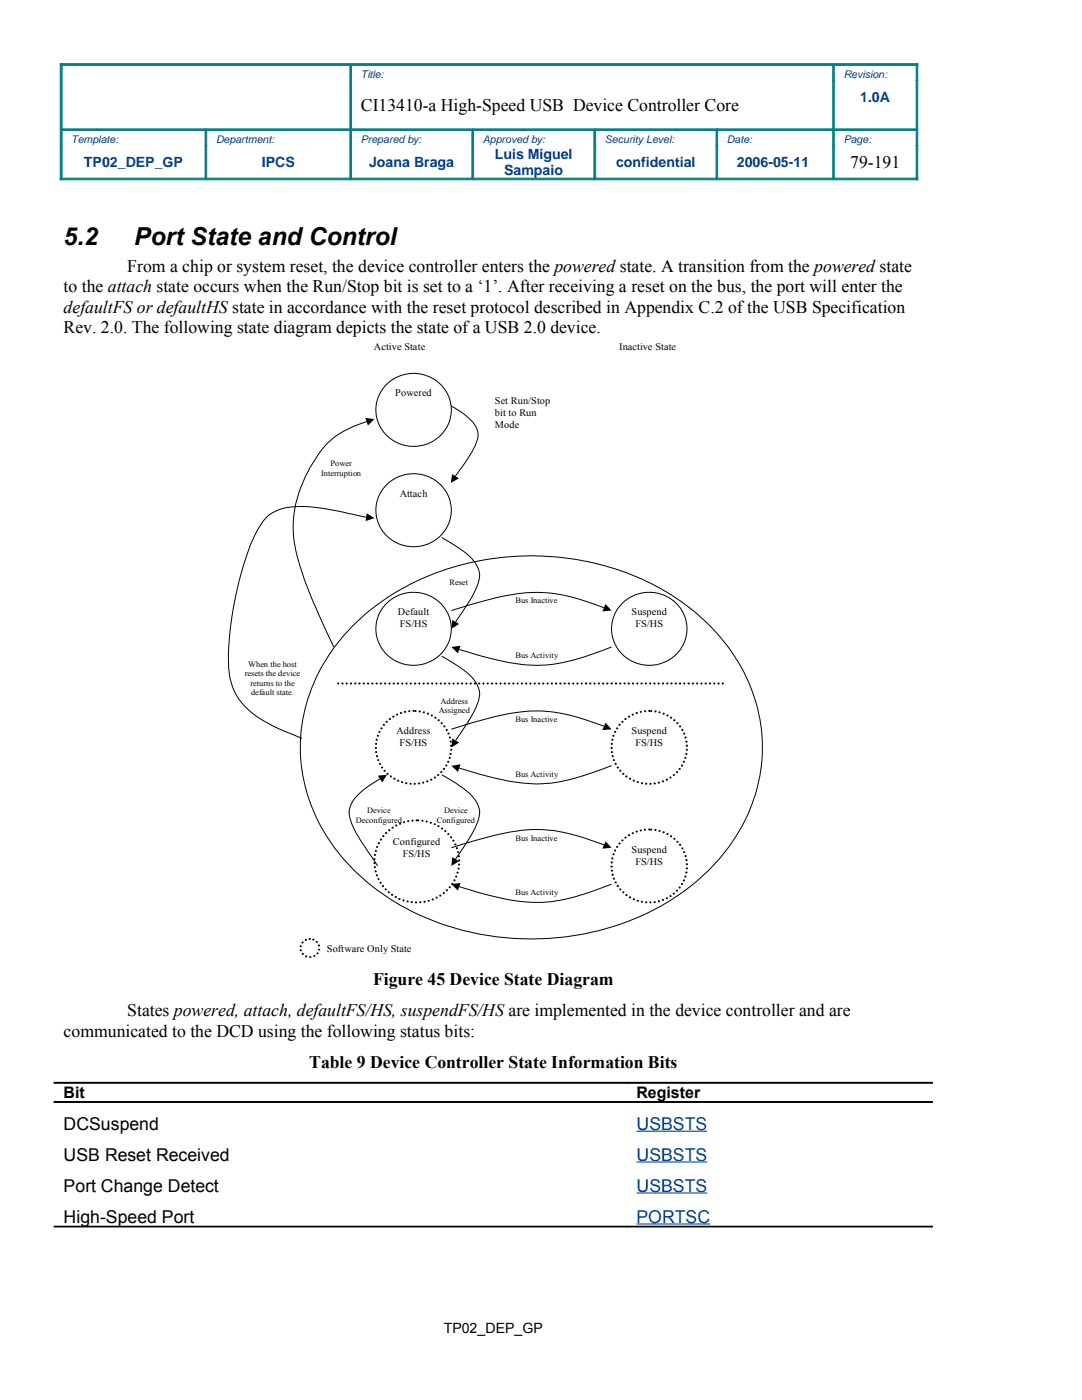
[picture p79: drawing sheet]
<svg xmlns="http://www.w3.org/2000/svg" width="216mm" height="279mm" viewBox="0 0 216 279" stroke-linecap="round" stroke-linejoin="round" font-family="sans-serif">
<defs><g id="words">
<g font-size="4.9">
<text x="12.7" y="48.9">5.2</text>
<text x="26.8" y="48.9">Port State and Control</text>
</g>
<g font-size="3.5">
<text x="72" y="22.2">CI13410-a High-Speed USB Device Controller Core</text>
<text x="169.7" y="33.5">79-191</text>
<text x="12.7" y="58.3">to the attach state occurs when the Run/Stop bit is set to a ‘1’. After receiving a reset on the bus, the port will enter the</text>
<text x="25.4" y="54.3">From a chip or system reset, the device controller enters the powered state. A transition from the powered state</text>
<text x="12.7" y="62.4">defaultFS or defaultHS state in accordance with the reset protocol described in Appendix C.2 ofthe USB Specification</text>
<text x="12.7" y="66.5">Rev. 2.0. The following state diagram depicts the state ofa USB 2.0 device.</text>
<text x="74.4" y="196.7">Figure 45 Device State Diagram</text>
<text x="25.4" y="202.8">States powered, attach, defaultFS/HS, suspendFS/HS are implemented in the device controller and are</text>
<text x="12.7" y="206.9">communicated to the DCD using the following status bits:</text>
<text x="61.7" y="213.1">Table 9 Device Controller State Information Bits</text>
<text x="12.7" y="225.5">DCSuspend</text>
<text x="12.7" y="231.6">USB Reset Received</text>
<text x="12.7" y="237.8">Port Change Detect</text>
<text x="12.7" y="244">High-Speed Port</text>
</g>
<g font-size="3.5" fill="#00f">
<text x="127" y="225.5">USBSTS</text>
<text x="127" y="231.6">USBSTS</text>
<text x="127" y="237.8">USBSTS</text>
<text x="127" y="244">PORTSC</text>
</g>
<g font-size="3.2">
<text x="12.7" y="219.2">Bit</text>
<text x="127" y="219.2">Register</text>
</g>
<g font-size="2.8" fill="#004186">
<text x="171.7" y="20.3">1.0A</text>
<text x="16.8" y="33.3">TP02_DEP_GP</text>
<text x="52.2" y="33.3">IPCS</text>
<text x="73.7" y="33.3">Joana Braga</text>
<text x="98.7" y="31.7">Luis Miguel</text>
<text x="100.6" y="35">Sampaio</text>
<text x="122.9" y="33.3">confidential</text>
<text x="147" y="33.3">2006-05-11</text>
</g>
<text font-size="2.8" x="88.5" y="266.1">TP02_DEP_GP</text>
<g font-size="2.1" fill="#004186">
<text x="72" y="15.6">Title:</text>
<text x="168.3" y="15.6">Revision:</text>
<text x="14.2" y="28.6">Template:</text>
<text x="43.1" y="28.6">Department:</text>
<text x="72" y="28.6">Prepared by:</text>
<text x="96.3" y="28.6">Approved by:</text>
<text x="120.7" y="28.6">Security Level:</text>
<text x="145.1" y="28.6">Date:</text>
<text x="168.3" y="28.6">Page:</text>
</g>
<g font-size="2">
<text x="74.6" y="69.8">Active State</text>
<text x="123.5" y="69.8">Inactive State</text>
<text x="78.9" y="79.1">Powered</text>
<text x="98.7" y="80.7">Set Run/Stop</text>
<text x="98.7" y="83">bit to Run</text>
<text x="98.7" y="85.4">Mode</text>
<text x="79.8" y="99.1">Attach</text>
<text x="79.4" y="122.8">Default</text>
<text x="79.8" y="125.1">FS/HS</text>
<text x="126" y="122.8">Suspend</text>
<text x="126.8" y="125.1">FS/HS</text>
<text x="79.1" y="146.5">Address</text>
<text x="79.7" y="148.9">FS/HS</text>
<text x="126" y="146.5">Suspend</text>
<text x="126.8" y="148.9">FS/HS</text>
<text x="78.4" y="168.6">Configured</text>
<text x="80.4" y="171">FS/HS</text>
<text x="126" y="170.1">Suspend</text>
<text x="126.8" y="172.5">FS/HS</text>
<text x="65.2" y="189.9">Software Only State</text>
</g>
<g font-size="1.6">
<text x="64.1" y="95">Interruption</text>
<text x="66" y="93.1">Power</text>
<text x="89.7" y="116.8">Reset</text>
<text x="102.8" y="120.4">Bus Inactive</text>
<text x="102.8" y="131.4">Bus Activity</text>
<text x="48.9" y="135">resets the device</text>
<text x="49.5" y="133.1">When the host</text>
<text x="50" y="136.8">returns to the</text>
<text x="50.1" y="138.7">default state.</text>
<text x="87.6" y="142.3">Assigned</text>
<text x="87.9" y="140.4">Address</text>
<text x="102.8" y="144.1">Bus Inactive</text>
<text x="102.8" y="155">Bus Activity</text>
<text x="71" y="164.2">Deconfigured</text>
<text x="73.2" y="162.2">Device</text>
<text x="87.2" y="164.2">Configured</text>
<text x="88.6" y="162.2">Device</text>
<text x="102.8" y="167.8">Bus Inactive</text>
<text x="102.8" y="178.7">Bus Activity</text>
</g>
</g></defs>
<g fill="#008080" stroke="#008080" stroke-width=".2">
<path d="M166.3 12.7h16.8v.4h-16.8z" fill-rule="evenodd"/>
<path d="M12 12.7h58v.4h-58z" fill-rule="evenodd"/>
<path d="M70 12.7h96.3v.4h-96.3z" fill-rule="evenodd"/>
<path d="M166.3 25.7h16.5v.3h-16.5z" fill-rule="evenodd"/>
<path d="M41.1 25.7h28.9v.3h-28.9z" fill-rule="evenodd"/>
<path d="M143 25.7h23.3v.3h-23.3z" fill-rule="evenodd"/>
<path d="M12.4 25.7h28.7v.3h-28.7z" fill-rule="evenodd"/>
<path d="M70 25.7h24.3v.3h-24.3z" fill-rule="evenodd"/>
<path d="M94.3 25.7h24.4v.3h-24.4z" fill-rule="evenodd"/>
<path d="M118.7 25.7h24.3v.3h-24.3z" fill-rule="evenodd"/>
<path d="M166.3 35.6h16.8v.3h-16.8z" fill-rule="evenodd"/>
<path d="M12 35.6h29.1v.3h-29.1z" fill-rule="evenodd"/>
<path d="M41.1 35.6h28.9v.3h-28.9z" fill-rule="evenodd"/>
<path d="M70 35.6h24.3v.3h-24.3z" fill-rule="evenodd"/>
<path d="M94.3 35.6h24.4v.3h-24.4z" fill-rule="evenodd"/>
<path d="M118.7 35.6h24.3v.3h-24.3z" fill-rule="evenodd"/>
<path d="M143 35.6h23.3v.3h-23.3z" fill-rule="evenodd"/>
<path d="M12 29.1h.4v6.8h-.4z" fill-rule="evenodd"/>
<path d="M12 12.7h.4v13h-.4z" fill-rule="evenodd"/>
<path d="M12 25.7h.4v3.4h-.4z" fill-rule="evenodd"/>
<path d="M40.9 26.1h.3v3h-.3z" fill-rule="evenodd"/>
<path d="M40.9 29.1h.3v6.4h-.3z" fill-rule="evenodd"/>
<path d="M69.8 16.1h.3v9.6h-.3z" fill-rule="evenodd"/>
<path d="M69.8 13.1h.3v3h-.3z" fill-rule="evenodd"/>
<path d="M69.8 25.7h.3v3.4h-.3z" fill-rule="evenodd"/>
<path d="M69.8 29.1h.3v6.4h-.3z" fill-rule="evenodd"/>
<path d="M94.2 26.1h.3v3h-.3z" fill-rule="evenodd"/>
<path d="M94.2 29.1h.3v6.4h-.3z" fill-rule="evenodd"/>
<path d="M118.5 26.1h.4v3h-.4z" fill-rule="evenodd"/>
<path d="M118.5 29.1h.4v6.4h-.4z" fill-rule="evenodd"/>
<path d="M142.9 26.1h.3v3h-.3z" fill-rule="evenodd"/>
<path d="M142.9 29.1h.3v6.4h-.3z" fill-rule="evenodd"/>
<path d="M166.2 13.1h.3v3h-.3z" fill-rule="evenodd"/>
<path d="M166.2 16.1h.3v9.6h-.3z" fill-rule="evenodd"/>
<path d="M166.2 25.7h.3v3.4h-.3z" fill-rule="evenodd"/>
<path d="M166.2 29.1h.3v6.4h-.3z" fill-rule="evenodd"/>
<path d="M182.8 29.1h.3v6.8h-.3z" fill-rule="evenodd"/>
<path d="M182.8 16.1h.3v9.6h-.3z" fill-rule="evenodd"/>
<path d="M182.8 12.7h.3v3.4h-.3z" fill-rule="evenodd"/>
<path d="M182.8 25.7h.3v3.4h-.3z" fill-rule="evenodd"/>
</g>
<path d="M88.2 80a22.2 22.2 0 0 1 6.1 4.2 3.9 3.9 0 0 1 .5 4.8l-1.7 2.9-2.3 3.1M70 125.3a49.9 49.9 0 0 1 34.9-14.4 51.3 51.3 0 0 1 34.1 11.5 35.5 35.5 0 0 1 13.1 24.8 34.5 34.5 0 0 1-12.3 28 50.9 50.9 0 0 1-36.1 12.1 49.8 49.8 0 0 1-33.7-14.3 33.8 33.8 0 0 1-9.6-29.5 35.2 35.2 0 0 1 9.6-18.2z" fill="none" stroke="#000" stroke-width=".2"/>
<path d="M90.2 94.6l1.4 .9-1.6 .9z" fill="#000"/>
<g fill="#fff">
<path d="M84.4 160.1h13.2v5.5h-13.2z" fill-rule="evenodd"/>
<path d="M84.1 138.2h13.2v5.5h-13.2z" fill-rule="evenodd"/>
<path d="M88.2 114.5h13.1v5.5h-13.1z" fill-rule="evenodd"/>
<path d="M61.5 90.9h13.2v5.5h-13.2z" fill-rule="evenodd"/>
<path d="M101.4 129.1h13.1v5.5h-13.1z" fill-rule="evenodd"/>
<path d="M101.4 152.8h13.1v5.5h-13.1z" fill-rule="evenodd"/>
<path d="M101.4 176.5h13.1v5.4h-13.1z" fill-rule="evenodd"/>
<path d="M101.4 118.2h13.1v5.5h-13.1z" fill-rule="evenodd"/>
<path d="M101.4 141.9h13.1v5.5h-13.1z" fill-rule="evenodd"/>
<path d="M101.4 165.5h13.1v5.5h-13.1z" fill-rule="evenodd"/>
<path d="M76.9 97.1a7.5 7.5 0 0 1 9.6-1.5 7.5 7.5 0 0 1 2.9 9.3 7.5 7.5 0 0 1-8.9 4 7.5 7.5 0 0 1-5.4-8.1 7.2 7.2 0 0 1 1.8-3.7z" fill-rule="evenodd"/>
</g>
<path d="M77 96.9l.4-.4a7.5 7.5 0 0 1 9.1-.8 7.5 7.5 0 0 1 3.1 8.6l-.1 .4a7.5 7.5 0 0 1-9.2 4.1 7.5 7.5 0 0 1-5.1-8.6v-.2a7.1 7.1 0 0 1 1.8-3.1z" fill="none" stroke="#000" stroke-width=".2"/>
<path d="M76.9 120.7a7.5 7.5 0 0 1 9.6-1.4 7.5 7.5 0 0 1 2.9 9.3 7.6 7.6 0 0 1-8.9 3.9 7.6 7.6 0 0 1-5.4-8.1 7.2 7.2 0 0 1 1.8-3.7z" fill-rule="evenodd" fill="#fff"/>
<path d="M77.2 120.4l.8-.7a7.5 7.5 0 0 1 8.9-.1 7.5 7.5 0 0 1 2.6 8.6v.1a7.5 7.5 0 0 1-9.2 4.2 7.5 7.5 0 0 1-5.1-8.6v-.2a7.2 7.2 0 0 1 2-3.3z" fill="none" stroke="#000" stroke-width=".2"/>
<path d="M77.2 166.1a8.4 8.4 0 0 1 10.1-1.4 8.4 8.4 0 0 1 4.1 9.4 8.5 8.5 0 0 1-9.3 6 8.5 8.5 0 0 1-7.4-8.2 8 8 0 0 1 2.5-5.8z" fill-rule="evenodd" fill="#fff"/>
<g fill="#000">
<circle cx="74.7" cy="171.4" r=".21"/>
<circle cx="74.7" cy="172.3" r=".21"/>
<circle cx="74.8" cy="173.1" r=".21"/>
<circle cx="74.8" cy="170.6" r=".21"/>
<circle cx="75" cy="173.9" r=".22"/>
<circle cx="75" cy="169.8" r=".23"/>
<circle cx="75.2" cy="174.7" r=".21"/>
<circle cx="75.2" cy="169" r=".23"/>
<circle cx="75.5" cy="175.4" r=".22"/>
<circle cx="75.6" cy="168.3" r=".21"/>
<circle cx="75.9" cy="176.2" r=".21"/>
<circle cx="76" cy="167.5" r=".22"/>
<circle cx="76.4" cy="176.8" r=".22"/>
<circle cx="76.5" cy="166.9" r=".22"/>
<circle cx="77" cy="177.5" r=".2"/>
<circle cx="77.1" cy="166.3" r=".22"/>
<circle cx="77.6" cy="178" r=".21"/>
<circle cx="77.7" cy="165.7" r=".21"/>
<circle cx="78.2" cy="178.6" r=".22"/>
<circle cx="78.3" cy="165.2" r=".2"/>
<circle cx="79" cy="179" r=".22"/>
<circle cx="79.1" cy="164.8" r=".2"/>
<circle cx="79.7" cy="179.4" r=".21"/>
<circle cx="79.9" cy="164.4" r=".21"/>
<circle cx="80.5" cy="179.7" r=".22"/>
<circle cx="80.6" cy="164.1" r=".22"/>
<circle cx="81.3" cy="179.9" r=".21"/>
<circle cx="81.5" cy="163.9" r=".19"/>
<circle cx="82.3" cy="163.8" r=".21"/>
<circle cx="83.2" cy="163.7" r=".21"/>
<circle cx="83.4" cy="163.7" r=".21"/>
<circle cx="84.3" cy="163.8" r=".2"/>
<circle cx="84.7" cy="179.9" r=".2"/>
<circle cx="85.1" cy="164" r=".21"/>
<circle cx="85.5" cy="179.8" r=".21"/>
<circle cx="85.9" cy="164.2" r=".21"/>
<circle cx="86.3" cy="179.5" r=".2"/>
<circle cx="86.7" cy="164.5" r=".19"/>
<circle cx="87.1" cy="179.1" r=".22"/>
<circle cx="87.5" cy="164.9" r=".21"/>
<circle cx="87.9" cy="178.7" r=".2"/>
<circle cx="88.2" cy="165.3" r=".21"/>
<circle cx="88.5" cy="178.2" r=".21"/>
<circle cx="88.8" cy="165.9" r=".21"/>
<circle cx="89.2" cy="177.7" r=".21"/>
<circle cx="89.4" cy="166.5" r=".21"/>
<circle cx="89.8" cy="177.1" r=".21"/>
<circle cx="90" cy="167.1" r=".22"/>
<circle cx="90.2" cy="176.4" r=".2"/>
<circle cx="90.5" cy="167.8" r=".21"/>
<circle cx="90.7" cy="175.7" r=".22"/>
<circle cx="90.9" cy="168.5" r=".2"/>
<circle cx="91" cy="174.9" r=".2"/>
<circle cx="91.2" cy="169.3" r=".22"/>
<circle cx="91.3" cy="174.1" r=".22"/>
<circle cx="91.4" cy="170.1" r=".2"/>
<circle cx="91.5" cy="173.3" r=".22"/>
<circle cx="91.6" cy="170.9" r=".2"/>
<circle cx="91.6" cy="172.5" r=".22"/>
<circle cx="91.6" cy="171.7" r=".22"/>
<circle cx="82.2" cy="180.1" r=".21"/>
<circle cx="83" cy="180.1" r=".21"/>
<circle cx="83.9" cy="180.1" r=".22"/>
</g>
<path d="M76.9 144.4a7.5 7.5 0 0 1 9.1-1.7 7.5 7.5 0 0 1 3.7 8.6 7.5 7.5 0 0 1-8.7 5 7.5 7.5 0 0 1-5.9-8.2 7.1 7.1 0 0 1 1.8-3.7z" fill-rule="evenodd" fill="#fff"/>
<g fill="#000">
<circle cx="75" cy="149.3" r=".21"/>
<circle cx="75" cy="148.5" r=".21"/>
<circle cx="75.1" cy="150.1" r=".22"/>
<circle cx="75.2" cy="147.7" r=".23"/>
<circle cx="75.2" cy="150.9" r=".22"/>
<circle cx="75.4" cy="146.9" r=".21"/>
<circle cx="75.5" cy="151.7" r=".2"/>
<circle cx="75.7" cy="146.1" r=".21"/>
<circle cx="75.8" cy="152.5" r=".21"/>
<circle cx="76.1" cy="145.4" r=".21"/>
<circle cx="76.3" cy="153.2" r=".2"/>
<circle cx="76.6" cy="144.7" r=".22"/>
<circle cx="76.8" cy="153.8" r=".21"/>
<circle cx="77.2" cy="144.1" r=".21"/>
<circle cx="77.3" cy="154.4" r=".21"/>
<circle cx="77.8" cy="143.5" r=".22"/>
<circle cx="78" cy="155" r=".22"/>
<circle cx="78.5" cy="143" r=".22"/>
<circle cx="78.7" cy="155.4" r=".21"/>
<circle cx="79.2" cy="142.6" r=".2"/>
<circle cx="79.4" cy="155.8" r=".21"/>
<circle cx="80" cy="142.3" r=".2"/>
<circle cx="80.2" cy="156.1" r=".22"/>
<circle cx="80.8" cy="142.1" r=".22"/>
<circle cx="81.1" cy="156.3" r=".21"/>
<circle cx="81.7" cy="141.9" r=".21"/>
<circle cx="81.9" cy="156.4" r=".21"/>
<circle cx="82.5" cy="141.9" r=".21"/>
<circle cx="82.8" cy="156.4" r=".22"/>
<circle cx="82.9" cy="141.9" r=".21"/>
<circle cx="83.6" cy="156.4" r=".22"/>
<circle cx="83.8" cy="142" r=".22"/>
<circle cx="84.4" cy="156.2" r=".21"/>
<circle cx="84.6" cy="142.2" r=".21"/>
<circle cx="85.3" cy="155.9" r=".22"/>
<circle cx="85.4" cy="142.4" r=".22"/>
<circle cx="86.1" cy="155.6" r=".22"/>
<circle cx="86.2" cy="142.8" r=".21"/>
<circle cx="86.8" cy="155.2" r=".2"/>
<circle cx="86.9" cy="143.2" r=".2"/>
<circle cx="87.4" cy="154.7" r=".21"/>
<circle cx="87.5" cy="143.7" r=".22"/>
<circle cx="88.1" cy="154.1" r=".21"/>
<circle cx="88.1" cy="144.3" r=".21"/>
<circle cx="88.6" cy="153.5" r=".2"/>
<circle cx="88.7" cy="145" r=".2"/>
<circle cx="89.1" cy="152.8" r=".2"/>
<circle cx="89.1" cy="145.7" r=".2"/>
<circle cx="89.4" cy="152" r=".21"/>
<circle cx="89.5" cy="146.4" r=".21"/>
<circle cx="89.7" cy="151.2" r=".21"/>
<circle cx="89.8" cy="147.2" r=".21"/>
<circle cx="89.9" cy="150.4" r=".21"/>
<circle cx="89.9" cy="148" r=".22"/>
<circle cx="90" cy="149.6" r=".2"/>
<circle cx="90" cy="148.8" r=".22"/>
</g>
<path d="M123.9 120.7a7.5 7.5 0 0 1 9.6-1.4 7.5 7.5 0 0 1 2.9 9.3 7.6 7.6 0 0 1-8.9 3.9 7.6 7.6 0 0 1-5.4-8.1 7.2 7.2 0 0 1 1.8-3.7z" fill-rule="evenodd" fill="#fff"/>
<path d="M124.2 120.4l.5-.5a7.5 7.5 0 0 1 9-.5 7.5 7.5 0 0 1 2.9 8.6v.2a7.5 7.5 0 0 1-9.2 4.3 7.5 7.5 0 0 1-5.2-8.6l.1-.2a7.2 7.2 0 0 1 1.9-3.3z" fill="none" stroke="#000" stroke-width=".2"/>
<path d="M123.9 168.1a7.5 7.5 0 0 1 9.2-1.7 7.5 7.5 0 0 1 3.7 8.5 7.5 7.5 0 0 1-8.8 5.1 7.5 7.5 0 0 1-5.9-8.2 7.1 7.1 0 0 1 1.8-3.7z" fill-rule="evenodd" fill="#fff"/>
<g fill="#000">
<circle cx="122.1" cy="173" r=".22"/>
<circle cx="122.1" cy="172.1" r=".21"/>
<circle cx="122.1" cy="173.8" r=".22"/>
<circle cx="122.2" cy="171.3" r=".22"/>
<circle cx="122.2" cy="174.6" r=".22"/>
<circle cx="122.4" cy="170.5" r=".22"/>
<circle cx="122.5" cy="175.3" r=".21"/>
<circle cx="122.7" cy="169.7" r=".22"/>
<circle cx="122.9" cy="176.1" r=".2"/>
<circle cx="123.2" cy="169" r=".22"/>
<circle cx="123.3" cy="176.8" r=".22"/>
<circle cx="123.6" cy="168.3" r=".22"/>
<circle cx="123.8" cy="177.5" r=".21"/>
<circle cx="124.2" cy="167.7" r=".21"/>
<circle cx="124.4" cy="178.1" r=".21"/>
<circle cx="124.8" cy="167.2" r=".22"/>
<circle cx="125" cy="178.6" r=".22"/>
<circle cx="125.5" cy="166.7" r=".2"/>
<circle cx="125.7" cy="179.1" r=".21"/>
<circle cx="126.3" cy="166.3" r=".21"/>
<circle cx="126.5" cy="179.5" r=".21"/>
<circle cx="127" cy="166" r=".22"/>
<circle cx="127.3" cy="179.8" r=".22"/>
<circle cx="127.9" cy="165.7" r=".22"/>
<circle cx="128.1" cy="180" r=".19"/>
<circle cx="128.7" cy="165.6" r=".21"/>
<circle cx="129.5" cy="165.5" r=".22"/>
<circle cx="130" cy="165.6" r=".22"/>
<circle cx="130.8" cy="165.7" r=".22"/>
<circle cx="131.5" cy="179.9" r=".21"/>
<circle cx="131.6" cy="165.8" r=".2"/>
<circle cx="132.3" cy="179.6" r=".23"/>
<circle cx="132.4" cy="166.1" r=".22"/>
<circle cx="133.1" cy="179.2" r=".22"/>
<circle cx="133.2" cy="166.5" r=".21"/>
<circle cx="133.8" cy="178.8" r=".21"/>
<circle cx="133.9" cy="166.9" r=".2"/>
<circle cx="134.5" cy="178.3" r=".2"/>
<circle cx="134.6" cy="167.4" r=".22"/>
<circle cx="135.1" cy="177.8" r=".2"/>
<circle cx="135.2" cy="168" r=".21"/>
<circle cx="135.6" cy="177.1" r=".2"/>
<circle cx="135.7" cy="168.6" r=".21"/>
<circle cx="136.1" cy="176.4" r=".21"/>
<circle cx="136.2" cy="169.3" r=".22"/>
<circle cx="136.5" cy="175.7" r=".21"/>
<circle cx="136.5" cy="170.1" r=".2"/>
<circle cx="136.8" cy="174.9" r=".21"/>
<circle cx="136.8" cy="170.9" r=".2"/>
<circle cx="136.9" cy="174.1" r=".2"/>
<circle cx="137" cy="171.6" r=".22"/>
<circle cx="137" cy="173.3" r=".2"/>
<circle cx="137.1" cy="172.5" r=".22"/>
<circle cx="129" cy="180.1" r=".22"/>
<circle cx="129.8" cy="180.1" r=".2"/>
<circle cx="130.6" cy="180" r=".21"/>
</g>
<path d="M123.9 144.4a7.5 7.5 0 0 1 9.2-1.7 7.5 7.5 0 0 1 3.7 8.6 7.5 7.5 0 0 1-8.8 5 7.5 7.5 0 0 1-5.9-8.2 7.1 7.1 0 0 1 1.8-3.7z" fill-rule="evenodd" fill="#fff"/>
<g fill="#000">
<path d="M72.9 83.4l1.8 .2-1.3 1.3zM90.2 123.7l1.4 .8-1.5 1zM90.1 129.1l1.8-.2-.5 1.5zM120.8 120.5l1.2 1.3-1.8 .2zM75.4 154.8l1.8-.2-.9 1.5zM90.2 147.4l1.4 .8-1.5 1zM90.1 152.8l1.8-.3-.5 1.6zM120.8 144.2l1.2 1.4-1.8 .1zM90.2 171.1l1.4 .8-1.5 .9zM90.1 176.5l1.8-.3-.5 1.5zM120.8 167.9l1.2 1.3-1.8 .2z"/>
<circle cx="122" cy="149.3" r=".22"/>
<circle cx="122.1" cy="148.5" r=".2"/>
<circle cx="122.1" cy="150.1" r=".22"/>
<circle cx="122.2" cy="147.7" r=".23"/>
<circle cx="122.3" cy="150.9" r=".21"/>
<circle cx="122.4" cy="146.9" r=".21"/>
<circle cx="122.5" cy="151.7" r=".2"/>
<circle cx="122.7" cy="146.1" r=".21"/>
<circle cx="122.9" cy="152.5" r=".21"/>
<circle cx="123.2" cy="145.4" r=".21"/>
<circle cx="123.3" cy="153.2" r=".2"/>
<circle cx="123.6" cy="144.7" r=".22"/>
<circle cx="123.8" cy="153.8" r=".21"/>
<circle cx="124.2" cy="144.1" r=".21"/>
<circle cx="124.4" cy="154.4" r=".21"/>
<circle cx="124.8" cy="143.5" r=".22"/>
<circle cx="125" cy="155" r=".22"/>
<circle cx="125.5" cy="143" r=".22"/>
<circle cx="125.7" cy="155.4" r=".21"/>
<circle cx="126.3" cy="142.6" r=".21"/>
<circle cx="126.5" cy="155.8" r=".21"/>
<circle cx="127" cy="142.3" r=".22"/>
<circle cx="127.3" cy="156.1" r=".22"/>
<circle cx="127.9" cy="142.1" r=".22"/>
<circle cx="128.1" cy="156.3" r=".2"/>
<circle cx="128.7" cy="141.9" r=".21"/>
<circle cx="129" cy="156.4" r=".21"/>
<circle cx="129.6" cy="141.9" r=".21"/>
<circle cx="129.8" cy="156.4" r=".22"/>
<circle cx="129.9" cy="141.9" r=".21"/>
<circle cx="130.6" cy="156.4" r=".22"/>
<circle cx="130.8" cy="142" r=".22"/>
<circle cx="131.5" cy="156.2" r=".21"/>
<circle cx="131.6" cy="142.2" r=".2"/>
<circle cx="132.3" cy="155.9" r=".22"/>
<circle cx="132.4" cy="142.4" r=".22"/>
<circle cx="133.1" cy="155.6" r=".22"/>
<circle cx="133.2" cy="142.8" r=".21"/>
<circle cx="133.8" cy="155.2" r=".2"/>
<circle cx="133.9" cy="143.2" r=".2"/>
<circle cx="134.5" cy="154.7" r=".2"/>
<circle cx="134.6" cy="143.7" r=".22"/>
<circle cx="135.1" cy="154.1" r=".2"/>
<circle cx="135.2" cy="144.3" r=".21"/>
<circle cx="135.6" cy="153.5" r=".2"/>
<circle cx="135.7" cy="145" r=".2"/>
<circle cx="136.1" cy="152.8" r=".2"/>
<circle cx="136.2" cy="145.7" r=".2"/>
<circle cx="136.5" cy="152" r=".21"/>
<circle cx="136.5" cy="146.4" r=".21"/>
<circle cx="136.8" cy="151.2" r=".21"/>
<circle cx="136.8" cy="147.2" r=".21"/>
<circle cx="136.9" cy="150.4" r=".21"/>
<circle cx="137" cy="148" r=".22"/>
<circle cx="137" cy="149.6" r=".2"/>
<circle cx="137.1" cy="148.8" r=".22"/>
</g>
<path d="M73.2 84.1a16.5 16.5 0 0 0-9.3 6 27.9 27.9 0 0 0-5.4 13.9 28.9 28.9 0 0 0 2.2 11.7l1.8 4.4 4.1 9M88.2 107.3a23 23 0 0 1 6.3 4.7 4.4 4.4 0 0 1 .5 5.4 46 46 0 0 1-4.1 6.7M88.2 131a23 23 0 0 1 6.3 4.6 4.4 4.4 0 0 1 .5 5.4 46 46 0 0 1-4.1 6.8M120.5 121.3a39.2 39.2 0 0 0-11.6-3 39.9 39.9 0 0 0-14.5 2.2l-4.3 1.3M122 129.1a42.2 42.2 0 0 1-13.9 3.7 39.4 39.4 0 0 1-12.5-2l-4-1.2M75.8 155.4a14.6 14.6 0 0 0-5.5 4.6 4.6 4.6 0 0 0 0 4.6 64.7 64.7 0 0 0 4.8 7.8l.2 .4M88.2 154.6a23 23 0 0 1 6.3 4.7 4.4 4.4 0 0 1 .5 5.4 46 46 0 0 1-4.1 6.7M120.5 144.9a40.5 40.5 0 0 0-11.6-2.9 39.9 39.9 0 0 0-14.5 2.2l-4.3 1.3M122 152.8a42.2 42.2 0 0 1-13.9 3.6 39.4 39.4 0 0 1-12.5-1.9l-4-1.2M120.5 168.6a40.5 40.5 0 0 0-11.6-3 39.9 39.9 0 0 0-14.5 2.3l-4.3 1.3M122 176.5a42.2 42.2 0 0 1-13.9 3.6 39.4 39.4 0 0 1-12.5-1.9l-4-1.2" fill="none" stroke="#000" stroke-width=".2"/>
<circle cx="61.8" cy="189.3" r="1.87" fill="#fff"/>
<g fill="#000">
<circle cx="67.5" cy="136.4" r=".21"/>
<circle cx="68.3" cy="136.4" r=".21"/>
<circle cx="69.2" cy="136.4" r=".21"/>
<circle cx="70" cy="136.4" r=".21"/>
<circle cx="70.9" cy="136.4" r=".21"/>
<circle cx="71.7" cy="136.4" r=".21"/>
<circle cx="72.6" cy="136.4" r=".21"/>
<circle cx="73.4" cy="136.4" r=".21"/>
<circle cx="74.3" cy="136.4" r=".21"/>
<circle cx="75.2" cy="136.4" r=".21"/>
<circle cx="76" cy="136.4" r=".21"/>
<circle cx="76.9" cy="136.4" r=".21"/>
<circle cx="77.7" cy="136.4" r=".21"/>
<circle cx="78.5" cy="136.4" r=".21"/>
<circle cx="79.4" cy="136.4" r=".21"/>
<circle cx="80.3" cy="136.4" r=".21"/>
<circle cx="81.1" cy="136.4" r=".21"/>
<circle cx="82" cy="136.4" r=".21"/>
<circle cx="82.8" cy="136.4" r=".21"/>
<circle cx="83.7" cy="136.4" r=".21"/>
<circle cx="84.5" cy="136.4" r=".2"/>
<circle cx="85.4" cy="136.4" r=".21"/>
<circle cx="86.2" cy="136.4" r=".21"/>
<circle cx="87.1" cy="136.4" r=".21"/>
<circle cx="87.9" cy="136.4" r=".21"/>
<circle cx="88.8" cy="136.4" r=".21"/>
<circle cx="89.7" cy="136.4" r=".21"/>
<circle cx="90.5" cy="136.4" r=".21"/>
<circle cx="91.4" cy="136.4" r=".21"/>
<circle cx="92.2" cy="136.4" r=".21"/>
<circle cx="93" cy="136.4" r=".21"/>
<circle cx="93.9" cy="136.4" r=".21"/>
<circle cx="94.8" cy="136.4" r=".21"/>
<circle cx="95.6" cy="136.4" r=".21"/>
<circle cx="96.5" cy="136.4" r=".21"/>
<circle cx="97.3" cy="136.4" r=".21"/>
<circle cx="98.2" cy="136.4" r=".21"/>
<circle cx="99" cy="136.4" r=".21"/>
<circle cx="99.9" cy="136.4" r=".21"/>
<circle cx="100.7" cy="136.4" r=".21"/>
<circle cx="101.6" cy="136.4" r=".21"/>
<circle cx="102.4" cy="136.4" r=".21"/>
<circle cx="103.3" cy="136.4" r=".21"/>
<circle cx="104.1" cy="136.4" r=".2"/>
<circle cx="105" cy="136.4" r=".21"/>
<circle cx="105.9" cy="136.4" r=".21"/>
<circle cx="106.7" cy="136.4" r=".21"/>
<circle cx="107.5" cy="136.4" r=".21"/>
<circle cx="108.4" cy="136.4" r=".21"/>
<circle cx="109.3" cy="136.4" r=".21"/>
<circle cx="110.1" cy="136.4" r=".21"/>
<circle cx="111" cy="136.4" r=".21"/>
<circle cx="111.8" cy="136.4" r=".21"/>
<circle cx="112.7" cy="136.4" r=".21"/>
<circle cx="113.5" cy="136.4" r=".21"/>
<circle cx="114.4" cy="136.4" r=".21"/>
<circle cx="115.2" cy="136.4" r=".21"/>
<circle cx="116.1" cy="136.4" r=".21"/>
<circle cx="116.9" cy="136.4" r=".21"/>
<circle cx="117.8" cy="136.4" r=".21"/>
<circle cx="118.6" cy="136.4" r=".21"/>
<circle cx="119.5" cy="136.4" r=".21"/>
<circle cx="120.4" cy="136.4" r=".21"/>
<circle cx="121.2" cy="136.4" r=".21"/>
<circle cx="122" cy="136.4" r=".21"/>
<circle cx="122.9" cy="136.4" r=".21"/>
<circle cx="123.8" cy="136.4" r=".2"/>
<circle cx="124.6" cy="136.4" r=".21"/>
<circle cx="125.5" cy="136.4" r=".21"/>
<circle cx="126.3" cy="136.4" r=".21"/>
<circle cx="127.2" cy="136.4" r=".21"/>
<circle cx="128" cy="136.4" r=".21"/>
<circle cx="128.9" cy="136.4" r=".21"/>
<circle cx="129.7" cy="136.4" r=".21"/>
<circle cx="130.6" cy="136.4" r=".21"/>
<circle cx="131.4" cy="136.4" r=".21"/>
<circle cx="132.3" cy="136.4" r=".21"/>
<circle cx="133.1" cy="136.4" r=".21"/>
<circle cx="134" cy="136.4" r=".21"/>
<circle cx="134.9" cy="136.4" r=".21"/>
<circle cx="135.7" cy="136.4" r=".21"/>
<circle cx="136.5" cy="136.4" r=".21"/>
<circle cx="137.4" cy="136.4" r=".21"/>
<circle cx="138.2" cy="136.4" r=".21"/>
<circle cx="139.1" cy="136.4" r=".21"/>
<circle cx="140" cy="136.4" r=".21"/>
<circle cx="140.8" cy="136.4" r=".21"/>
<circle cx="141.7" cy="136.4" r=".21"/>
<circle cx="142.5" cy="136.4" r=".21"/>
<circle cx="143.4" cy="136.4" r=".21"/>
<circle cx="144.2" cy="136.4" r=".21"/>
<circle cx="60" cy="188.9" r=".22"/>
<circle cx="60" cy="189.6" r=".2"/>
<circle cx="60.4" cy="188.1" r=".22"/>
<circle cx="60.4" cy="190.4" r=".22"/>
<circle cx="61" cy="187.6" r=".22"/>
<circle cx="61.1" cy="190.9" r=".21"/>
<circle cx="61.8" cy="187.4" r=".21"/>
<circle cx="61.9" cy="191" r=".21"/>
<circle cx="62.5" cy="187.5" r=".21"/>
<circle cx="62.7" cy="190.8" r=".21"/>
<circle cx="63.2" cy="188" r=".21"/>
<circle cx="63.4" cy="190.3" r=".19"/>
<circle cx="63.6" cy="188.7" r=".22"/>
<circle cx="63.7" cy="189.5" r=".22"/>
</g>
<path d="M76.9 77a7.5 7.5 0 0 1 9.6-1.4 7.5 7.5 0 0 1 2.9 9.3 7.5 7.5 0 0 1-8.9 3.9 7.5 7.5 0 0 1-5.4-8.1 7.2 7.2 0 0 1 1.8-3.7z" fill-rule="evenodd" fill="#fff"/>
<path d="M77.3 76.6l1.3-1a7.4 7.4 0 0 1 9 .8 7.4 7.4 0 0 1 1.5 8.9l-.2 .3a7.5 7.5 0 0 1-9.1 3 7.5 7.5 0 0 1-4.6-8.4v-.2a7.7 7.7 0 0 1 2.1-3.4zM73.1 103.2l-2.2-.4a51.1 51.1 0 0 0-11.7-1.7 8.2 8.2 0 0 0-7.9 4.8 59.6 59.6 0 0 0-5.4 20.5 26.4 26.4 0 0 0 .4 10.3 12 12 0 0 0 5.7 6.8l3.4 1.8 4.9 2.1" fill="none" stroke="#000" stroke-width=".2"/>
<path d="M73.2 102.4l1.5 1-1.7 .6z" fill="#000"/>
<g fill="#000" stroke="#000" stroke-width=".2">
<path d="M10.8 216h114.3v.2h-114.3z" fill-rule="evenodd"/>
<path d="M10.8 219.9h114.3v.1h-114.3z" fill-rule="evenodd"/>
<path d="M125.1 216h61v.2h-61z" fill-rule="evenodd"/>
<path d="M125.1 219.9h61v.1h-61z" fill-rule="evenodd"/>
<path d="M10.8 244.7h114.3v.2h-114.3z" fill-rule="evenodd"/>
<path d="M125.1 244.7h61v.2h-61z" fill-rule="evenodd"/>
</g>
<path d="M127 225.7h14.1M127 231.9h14.1M127 238.1h14.1M127 244.3h14.7" fill="none" stroke="#00f" stroke-width=".21"/>
<use href="#words"/>
</svg>
